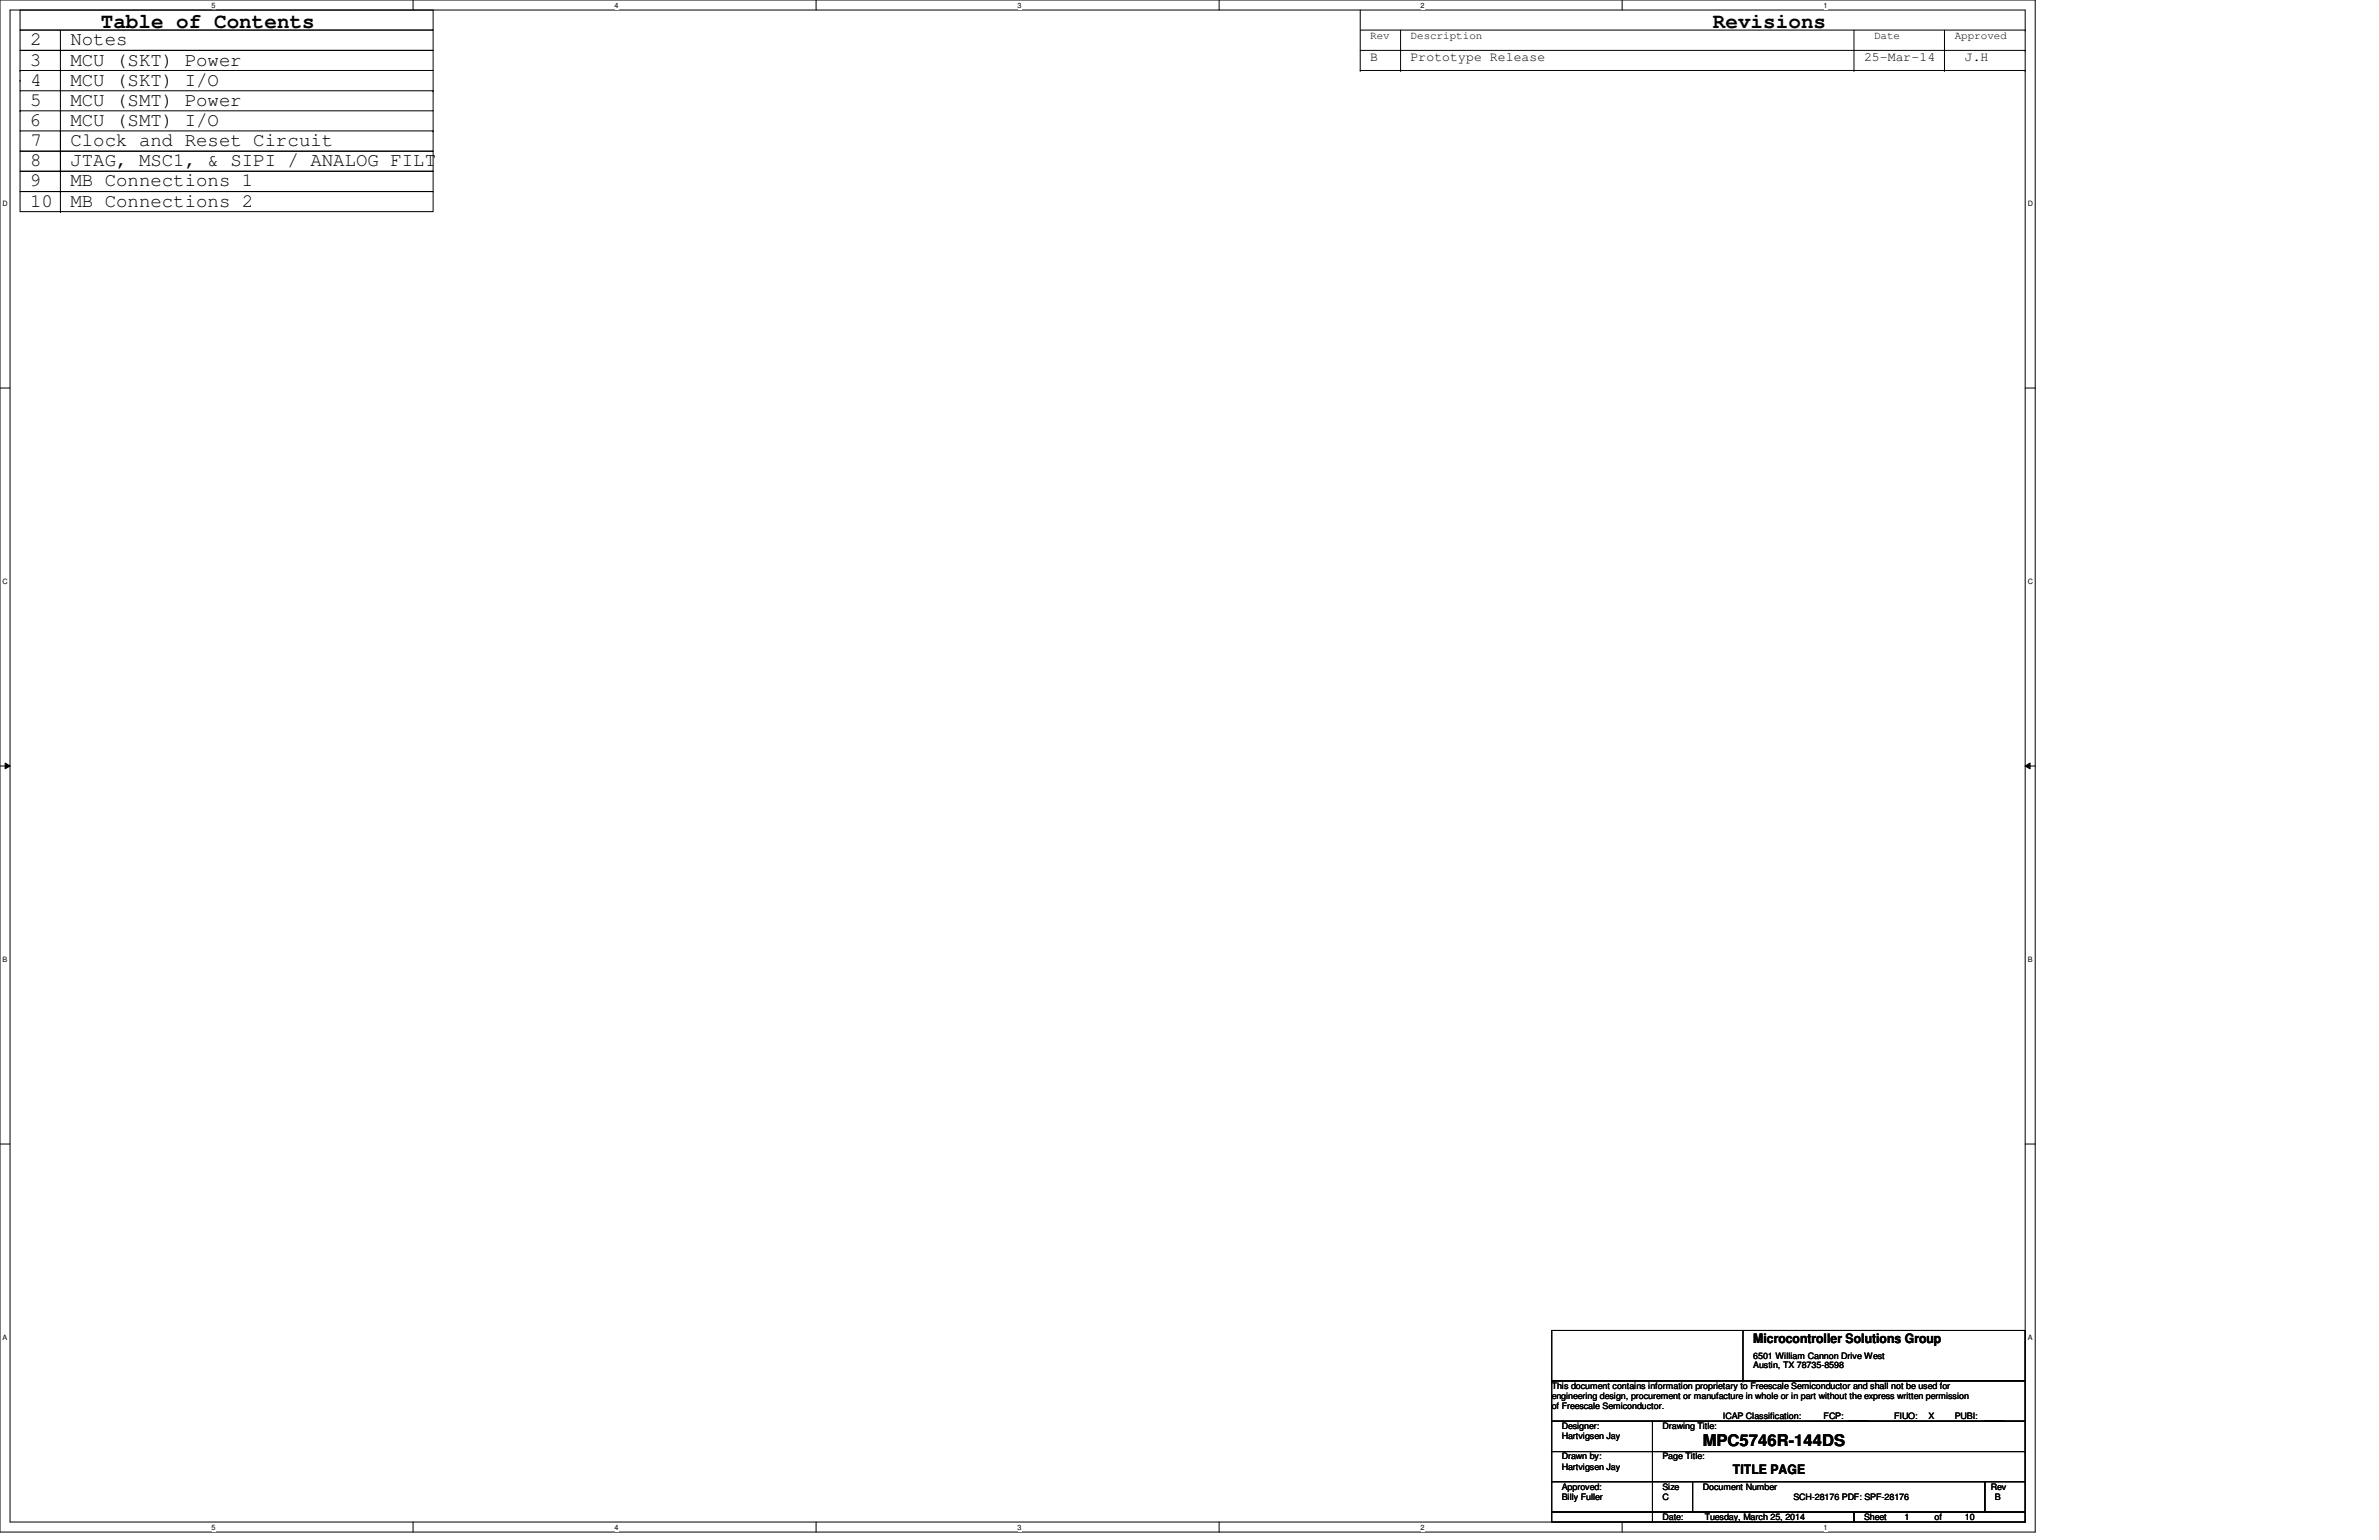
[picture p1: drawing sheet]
<svg xmlns="http://www.w3.org/2000/svg" width="432mm" height="279mm" viewBox="0 0 432 279" stroke-linecap="round" stroke-linejoin="round" font-family="sans-serif">
<defs><g id="words">
<g font-size="3.8">
<text x="18.3" y="5">Table of Contents</text>
<text x="310.9" y="5">Revisions</text>
</g>
<g font-size="3.5">
<text x="5.5" y="8.2">2</text>
<text x="5.5" y="11.9">3</text>
<text x="12.8" y="8.2">Notes</text>
<text x="12.8" y="11.9">MCU (SKT) Power</text>
<text x="5.5" y="15.5">4</text>
<text x="12.8" y="15.5">MCU (SKT) I/O</text>
<text x="5.5" y="19.2">5</text>
<text x="5.5" y="22.9">6</text>
<text x="12.8" y="22.9">MCU (SMT) I/O</text>
<text x="12.8" y="19.2">MCU (SMT) Power</text>
<text x="5.5" y="26.5">7</text>
<text x="12.8" y="26.5">Clock and Reset Circuit</text>
<text x="5.5" y="30.2">8</text>
<text x="5.5" y="33.8">9</text>
<text x="12.8" y="33.8">MB Connections 1</text>
<text x="12.8" y="30.2">JTAG, MSC1, &amp; SIPI / ANALOG FILT</text>
<text x="5.5" y="37.5">10</text>
<text x="12.8" y="37.5">MB Connections 2</text>
</g>
<text font-size="2.9" x="309.1" y="262.4">MPC5746R-144DS</text>
<g font-size="2.4">
<text x="248.7" y="11">B</text>
<text x="256" y="11">Prototype Release</text>
<text x="338.3" y="11">25-Mar-14</text>
<text x="356.6" y="11">J.H</text>
<text x="318.2" y="243.6">Microcontroller Solutions Group</text>
<text x="314.5" y="267.4">TITLE PAGE</text>
</g>
<g font-size="2">
<text x="248.7" y="7">Rev</text>
<text x="256" y="7">Description</text>
<text x="340.1" y="7">Date</text>
<text x="354.8" y="7">Approved</text>
</g>
<g font-size="1.6">
<text x="281.6" y="252">This document contains information proprietary to Freescale Semiconductor and shall not be used for</text>
<text x="318.2" y="246.5">6501 William Cannon Drive West</text>
<text x="318.2" y="248.2">Austin, TX 78735-8598</text>
<text x="281.6" y="253.8">engineering design, procurement or manufacture in whole or in part without the express written permission</text>
<text x="281.6" y="255.7">of Freescale Semiconductor.</text>
<text x="312.7" y="257.5">ICAP Classification:</text>
<text x="331" y="257.5">FCP: ____</text>
<text x="343.8" y="257.5">FIUO:</text>
<text x="350" y="257.5">X</text>
<text x="354.8" y="257.5">PUBI:</text>
<text x="360.3" y="257.5">____</text>
<text x="283.5" y="259.3">Designer:</text>
<text x="283.5" y="261.1">Hartvigsen Jay</text>
<text x="301.8" y="259.3">Drawing Title:</text>
<text x="283.5" y="264.8">Drawn by:</text>
<text x="283.5" y="266.6">Hartvigsen Jay</text>
<text x="301.8" y="264.8">Page Title:</text>
<text x="283.5" y="270.3">Approved:</text>
<text x="283.5" y="272.1">Billy Fuller</text>
<text x="301.8" y="270.3">Size</text>
<text x="301.8" y="275.8">Date:</text>
<text x="301.8" y="272.1">C</text>
<text x="309.1" y="270.3">Document Number</text>
<text x="309.4" y="275.8">Tuesday, March 25, 2014</text>
<text x="325.5" y="272.1">SCH-28176 PDF: SPF-28176</text>
<text x="338.3" y="275.8">Sheet</text>
<text x="345.7" y="275.8">1</text>
<text x="351.1" y="275.8">of</text>
<text x="356.6" y="275.8">10</text>
<text x="361.4" y="270.3">Rev</text>
<text x="362.1" y="272.1">B</text>
</g>
<g font-size="1.3">
<text x="38.4" y="1.4">5</text>
<text x="111.5" y="1.4">4</text>
<text x="184.7" y="1.4">3</text>
<text x="257.9" y="1.4">2</text>
<text x="331" y="1.4">1</text>
<text x=".5" y="37.3">D</text>
<text x="368" y="37.3">D</text>
<text x=".5" y="105.9">C</text>
<text x="368" y="105.9">C</text>
<text x=".5" y="174.5">B</text>
<text x="368" y="174.5">B</text>
<text x=".5" y="243">A</text>
<text x="368" y="243">A</text>
<text x="38.4" y="277.5">5</text>
<text x="111.5" y="277.5">4</text>
<text x="184.7" y="277.5">3</text>
<text x="257.9" y="277.5">2</text>
<text x="331" y="277.5">1</text>
</g>
</g></defs>
<path d="M0 0h369.4v278h-369.4zM1.8 1.8h365.8v274.3h-365.8z" fill="none" stroke="#000" stroke-width=".18"/>
<g fill="#fff">
<path d="M38.4 .2h.7v1.5h-.7z"/>
<path d="M38.4 276.4h.7v1.4h-.7z"/>
</g>
<path d="M75 0v1.8M75 276.1v1.9" fill="none" stroke="#000" stroke-width=".18"/>
<g fill="#fff">
<path d="M111.5 .2h.8v1.5h-.8z"/>
<path d="M111.5 276.4h.8v1.4h-.8z"/>
</g>
<path d="M148.1 0v1.8M148.1 276.1v1.9" fill="none" stroke="#000" stroke-width=".18"/>
<g fill="#fff">
<path d="M184.7 .2h.7v1.5h-.7z"/>
<path d="M184.7 276.4h.7v1.4h-.7z"/>
</g>
<path d="M221.3 0v1.8M221.3 276.1v1.9" fill="none" stroke="#000" stroke-width=".18"/>
<g fill="#fff">
<path d="M257.9 .2h.7v1.5h-.7z"/>
<path d="M257.9 276.4h.7v1.4h-.7z"/>
</g>
<path d="M294.4 0v1.8M294.4 276.1v1.9" fill="none" stroke="#000" stroke-width=".18"/>
<g fill="#fff">
<path d="M331 .2h.7v1.5h-.7z"/>
<path d="M331 276.4h.7v1.4h-.7z"/>
<path d="M.5 36.1h.9v1.5h-.9z"/>
<path d="M368 36.1h1v1.5h-1z"/>
<path d="M.5 104.7h.9v1.5h-.9z"/>
<path d="M368 104.7h1v1.5h-1z"/>
</g>
<path d="M0 70.4h1.8M367.6 70.4h1.8" fill="none" stroke="#000" stroke-width=".18"/>
<g fill="#fff">
<path d="M.5 173.3h.8v1.5h-.8z"/>
<path d="M368 173.3h.9v1.5h-.9z"/>
</g>
<path d="M0 139h1.8M.9 138.4l.9 .6-.9 .5zM367.6 139l.9-.6v1.1zM367.6 139h1.8" fill="none" stroke="#000" stroke-width=".18"/>
<path d="M.9 138.4l.9 .6-.9 .5zM367.6 139l.9-.6v1.1z" fill="#000"/>
<g fill="#fff">
<path d="M.5 241.9h.8v1.4h-.8z"/>
<path d="M368 241.9h.9v1.4h-.9z"/>
</g>
<g fill="none" stroke="#000" stroke-width=".18">
<path d="M3.6 16.5h75v3.6h-75zM3.6 1.8h75v3.7h-75zM3.6 5.5h75v3.6h-75zM3.6 9.1h75v3.7h-75zM3.6 14.6h.1M3.6 12.8h.1M3.6 12.8v3.7M11 16.5h.1M11 9.1h.1M11 12.8h.1M11 5.5v32.9M78.6 16.5h.1"/>
<path d="M78.6 12.8v3.7M246.9 12.8h.1M246.9 9.1h120.7M246.9 5.5h120.7M246.9 12.8h120.7M246.9 1.8v11M254.2 12.8h.1M254.2 5.5v7.3M336.5 12.8h.1M336.5 5.5v7.3M352.9 12.8h.1M352.9 5.5v7.3"/>
<path d="M367.6 9.1h.1M367.6 5.5h.1M367.6 12.8h.1M3.6 23.7h75v3.7h-75zM3.6 27.4h75v3.7h-75zM3.6 31.1h75v3.7h-75zM3.6 34.8h75v3.6h-75zM3.6 20.1h.1M3.6 20.1v3.6M11 20.1h.1M11 23.7h.1M11 27.4h.1"/>
<path d="M11 31.1h.1M11 34.8h.1M11 38.4h.1M78.6 23.7h.1M78.6 20.1v3.6M0 207.6h1.8M367.6 207.6h1.8M281.6 257.9h18.3v5.5h-18.3zM281.6 250.5h86v7.4h-86zM281.6 241.4h86v9.1h-86zM299.9 257.9h67.7v5.5h-67.7zM316.4 250.5h.1"/>
<path d="M316.4 241.4v9.1M281.6 263.4h18.3v5.4h-18.3zM281.6 268.8h18.3v5.5h-18.3zM281.6 274.3h18.3v1.8h-18.3zM299.9 263.4h67.7v5.4h-67.7zM299.9 268.8h7.3v5.5h-7.3zM299.9 274.3h36.6v1.8h-36.6zM307.2 268.8h53.1v5.5h-53.1zM336.5 274.3h31.1v1.8h-31.1zM360.3 268.8h7.3v5.5h-7.3z"/>
</g>
<use href="#words"/>
</svg>
